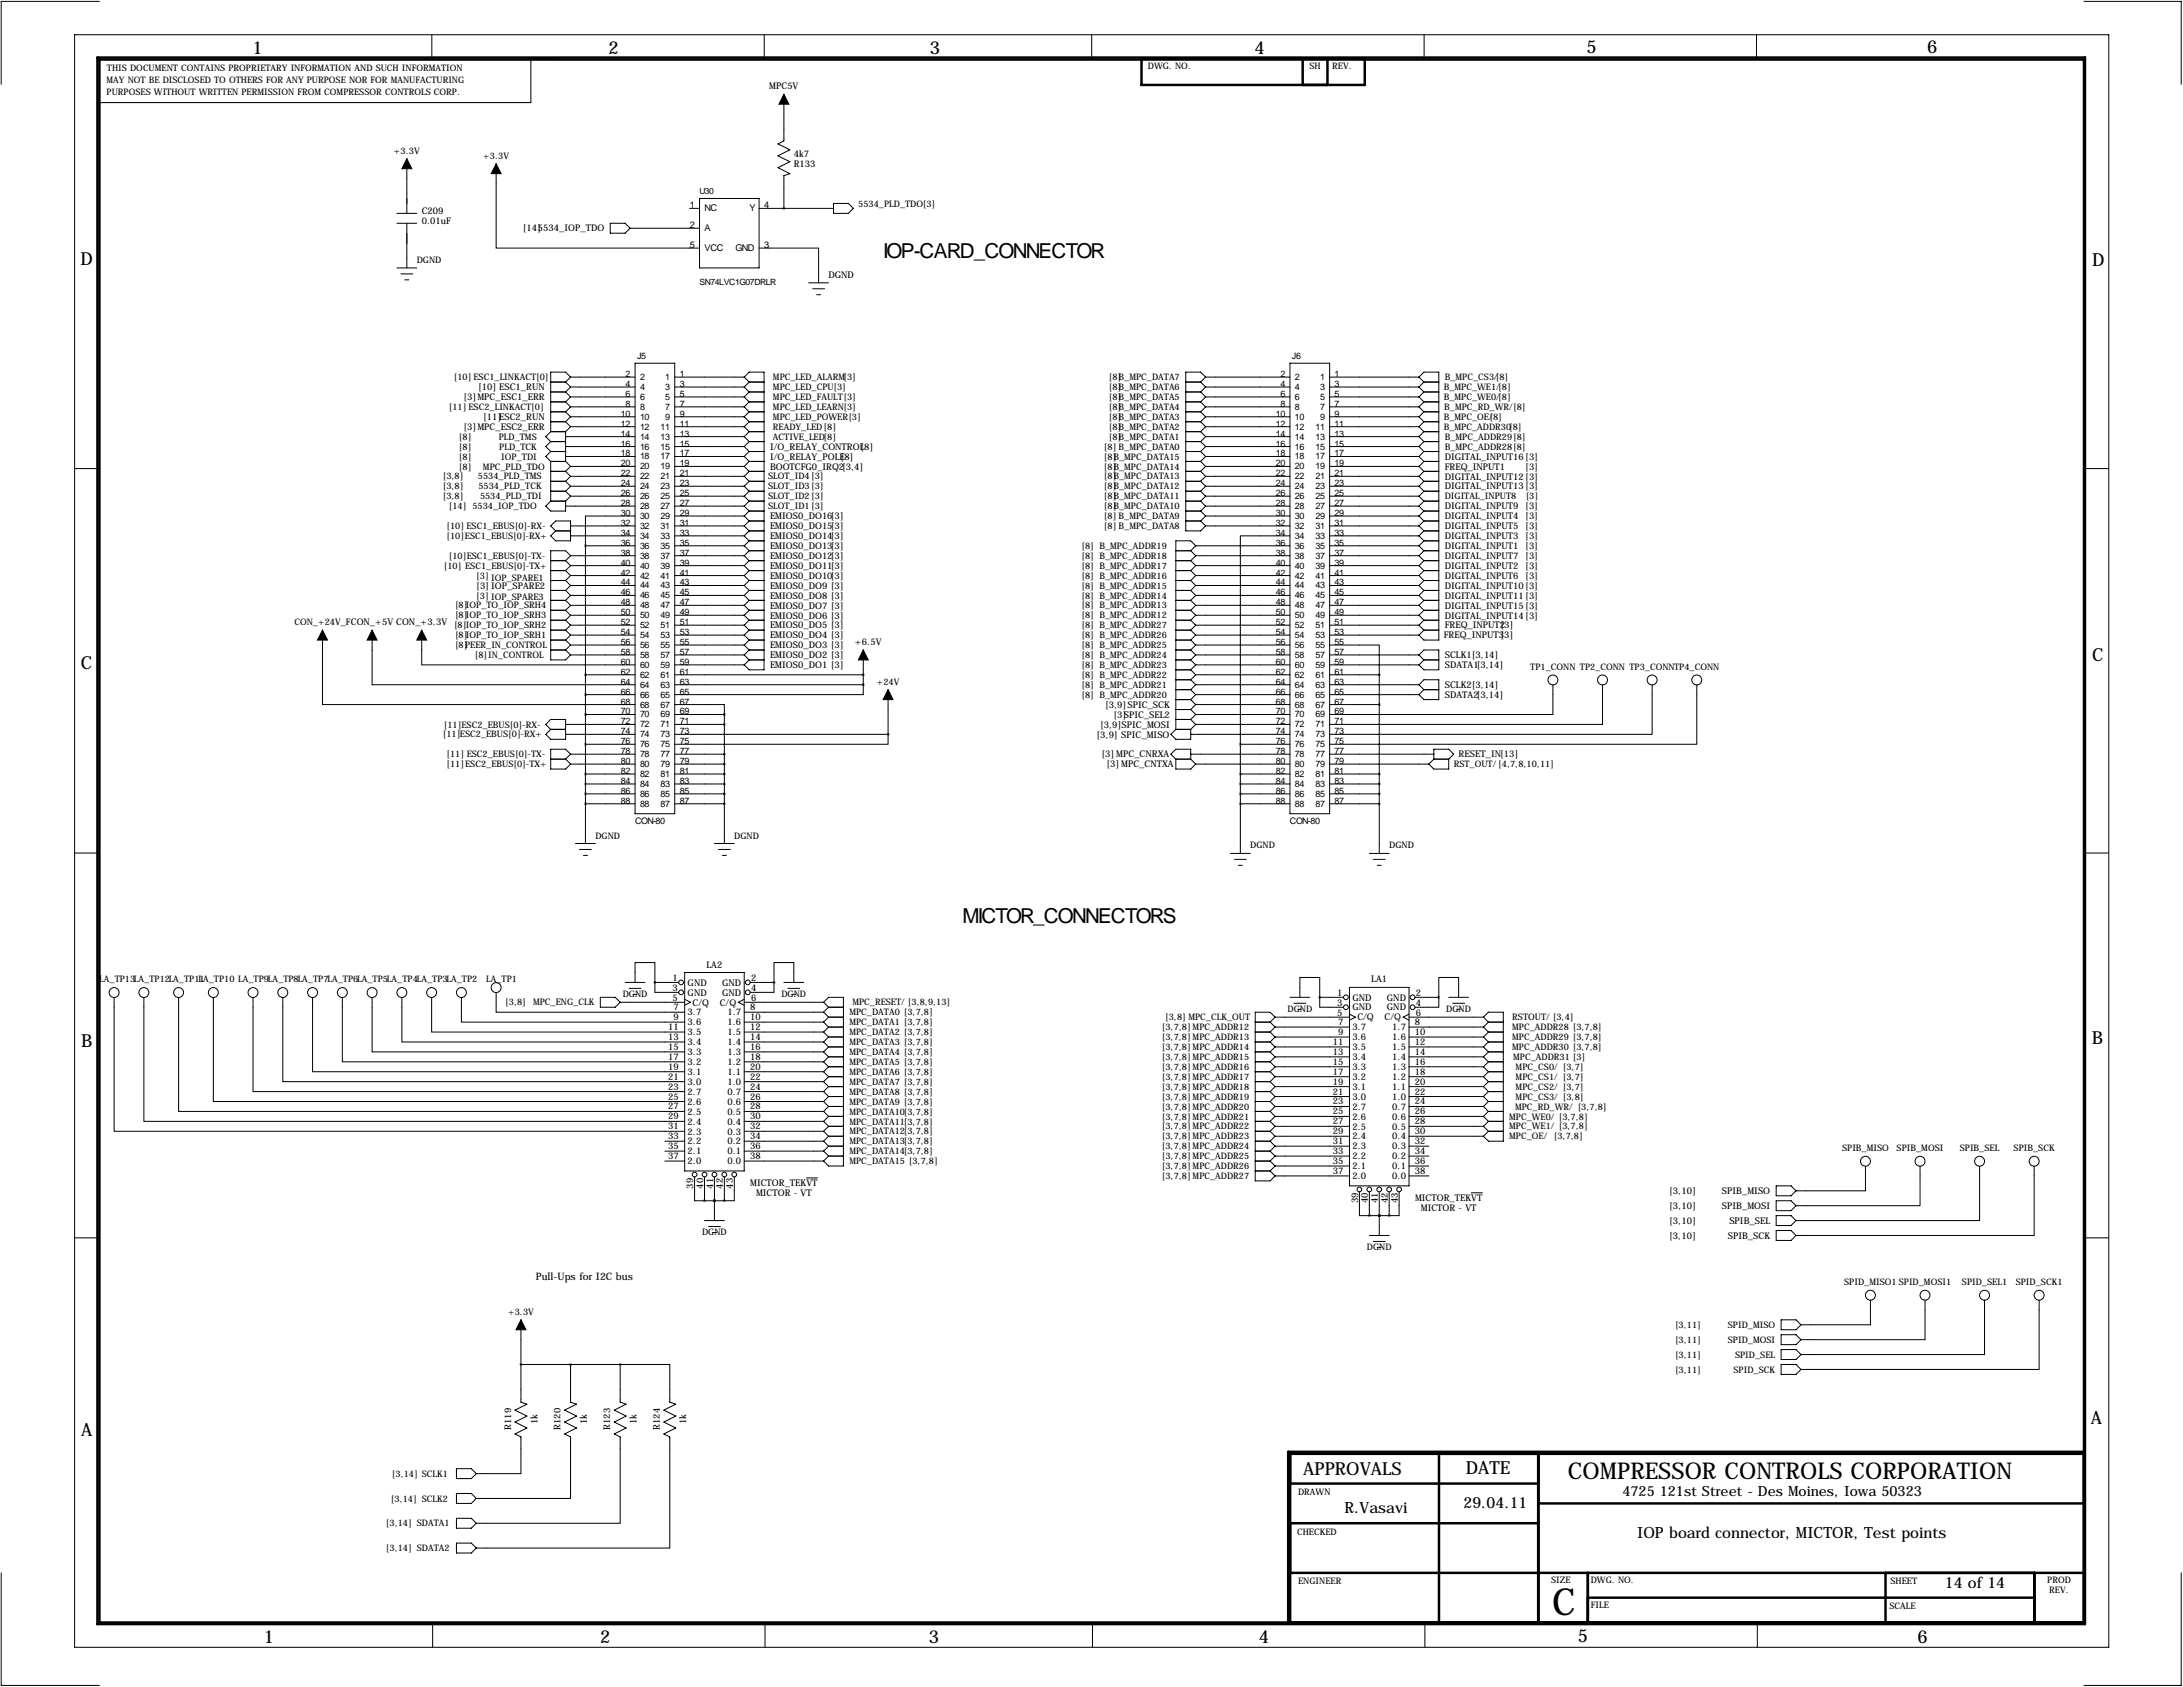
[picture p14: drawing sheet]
<svg xmlns="http://www.w3.org/2000/svg" width="559mm" height="432mm" viewBox="0 0 559 432" stroke-linecap="round" stroke-linejoin="round" font-family="sans-serif">
<defs><g id="words">
<text font-size="9.6" x="397.3" y="413.5">C</text>
<text font-size="5.9" x="401.4" y="378.6">COMPRESSOR CONTROLS CORPORATION</text>
<g font-size="5.3">
<text x="226.1" y="66">IOP-CARD_CONNECTOR</text>
<text x="246.4" y="236.2">MICTOR_CONNECTORS</text>
</g>
<g font-size="4.6">
<text x="64.6" y="13.7">1</text>
<text x="155.8" y="13.7">2</text>
<text x="238" y="13.7">3</text>
<text x="321.1" y="13.7">4</text>
<text x="406.1" y="13.5">5</text>
<text x="493.3" y="13.5">6</text>
<text x="20.6" y="67.9">D</text>
<text x="535.6" y="68.1">D</text>
<text x="20.7" y="171.1">C</text>
<text x="535.5" y="169.2">C</text>
<text x="20.8" y="268.1">B</text>
<text x="535.4" y="267.2">B</text>
<text x="535.2" y="364.5">A</text>
<text x="20.8" y="367.5">A</text>
<text x="333.6" y="377.4">APPROVALS</text>
<text x="375.2" y="377.2">DATE</text>
<text x="67.5" y="420.6">1</text>
<text x="153.6" y="420.6">2</text>
<text x="237.8" y="420.6">3</text>
<text x="322.2" y="420.5">4</text>
<text x="403.9" y="420.4">5</text>
<text x="490.9" y="420.6">6</text>
</g>
<g font-size="4">
<text x="344.2" y="387.3">R.Vasavi</text>
<text x="374.6" y="386.1">29.04.11</text>
<text x="419.1" y="393.7">IOP board connector, MICTOR, Test points</text>
<text x="497.8" y="406.4">14 of 14</text>
</g>
<text font-size="3.6" x="415.3" y="383">4725 121st Street - Des Moines, Iowa 50323</text>
<text font-size="2.6" x="137.2" y="327.7">Pull-Ups for I2C bus</text>
<g font-size="2.4">
<text x="196.9" y="22.9">MPC5V</text>
<text x="203.2" y="40.1">4k7</text>
<text x="203.2" y="42.8">R133</text>
<text x="176.6" y="53.3">1</text>
<text x="195.6" y="53.3">4</text>
<text x="107.9" y="54.9">C209</text>
<text x="107.9" y="57.3">0.01uF</text>
<text x="133.8" y="59.3">[14]5534_IOP_TDO</text>
<text x="176.6" y="58.4">2</text>
<text x="180.3" y="54.1">NC</text>
<text x="180.3" y="59.2">A</text>
<text x="191.8" y="54.1">Y</text>
<text x="176.6" y="63.5">5</text>
<text x="180.3" y="64.3">VCC</text>
<text x="188.3" y="64.3">GND</text>
<text x="195.6" y="63.5">3</text>
<text x="212.1" y="71.1">DGND</text>
<text x="122.4" y="99.9">[10] ESC1_RUN</text>
<text x="118.7" y="102.4">[3]MPC_ESC1_ERR</text>
<text x="123.7" y="107.5">[11]ESC2_RUN</text>
<text x="118.7" y="110.1">[3]MPC_ESC2_ERR</text>
<text x="197.1" y="115.1">I/O_RELAY_CONTROL</text>
<text x="197.1" y="117.7">I/O_RELAY_POLE</text>
<text x="215.2" y="117.7">[8]</text>
<text x="220.3" y="115.1">[8]</text>
<text x="369.8" y="117.7">DIGITAL_INPUT16[3]</text>
<text x="197.1" y="120.2">BOOTCFG0_IRQ2[3,4]</text>
<text x="369.8" y="120.2">FREQ_INPUT1</text>
<text x="369.8" y="122.8">DIGITAL_INPUT12[3]</text>
<text x="369.8" y="125.3">DIGITAL_INPUT13[3]</text>
<text x="390.4" y="120.2">[3]</text>
<text x="369.8" y="130.4">DIGITAL_INPUT9 [3]</text>
<text x="197.1" y="138">EMIOS0_DO14[3]</text>
<text x="197.1" y="135.5">EMIOS0_DO15[3]</text>
<text x="197.1" y="132.9">EMIOS0_DO16[3]</text>
<text x="369.8" y="132.9">DIGITAL_INPUT4</text>
<text x="369.8" y="135.5">DIGITAL_INPUT5 [3]</text>
<text x="369.8" y="138">DIGITAL_INPUT3 [3]</text>
<text x="390.4" y="132.9">[3]</text>
<text x="197.1" y="143.1">EMIOS0_DO12[3]</text>
<text x="197.1" y="140.5">EMIOS0_DO13[3]</text>
<text x="369.8" y="140.5">DIGITAL_INPUT1</text>
<text x="369.8" y="143.1">DIGITAL_INPUT7 [3]</text>
<text x="390.4" y="140.5">[3]</text>
<text x="197.1" y="148.2">EMIOS0_DO10[3]</text>
<text x="197.1" y="145.6">EMIOS0_DO11[3]</text>
<text x="369.8" y="145.6">DIGITAL_INPUT2 [3]</text>
<text x="369.8" y="148.2">DIGITAL_INPUT6 [3]</text>
<text x="121.9" y="150.7">[3] IOP_SPARE2</text>
<text x="197.1" y="155.8">EMIOS0_DO7 [3]</text>
<text x="197.1" y="153.2">EMIOS0_DO8 [3]</text>
<text x="197.1" y="150.7">EMIOS0_DO9 [3]</text>
<text x="369.8" y="150.7">DIGITAL_INPUT10[3]</text>
<text x="369.8" y="153.2">DIGITAL_INPUT11[3]</text>
<text x="369.8" y="155.8">DIGITAL_INPUT15[3]</text>
<text x="197.1" y="160.9">EMIOS0_DO5 [3]</text>
<text x="197.1" y="158.3">EMIOS0_DO6 [3]</text>
<text x="369.8" y="160.9">FREQ_INPUT2</text>
<text x="369.8" y="158.3">DIGITAL_INPUT14[3]</text>
<text x="384.1" y="160.9">[3]</text>
<text x="197.1" y="165.9">EMIOS0_DO3 [3]</text>
<text x="197.1" y="163.4">EMIOS0_DO4 [3]</text>
<text x="218.9" y="165.1">+6.5V</text>
<text x="369.6" y="163.4">FREQ_INPUT3</text>
<text x="384.1" y="163.4">[3]</text>
<text x="197.1" y="171">EMIOS0_DO1 [3]</text>
<text x="197.1" y="168.5">EMIOS0_DO2 [3]</text>
<text x="369.8" y="168.5">SCLK1[3,14]</text>
<text x="369.8" y="171">SDATA1[3,14]</text>
<text x="369.8" y="176.1">SCLK2[3,14]</text>
<text x="369.8" y="178.6">SDATA2[3,14]</text>
<text x="282.9" y="181.2">[3,9]SPIC_SCK</text>
<text x="285" y="183.7">[3]SPIC_SEL2</text>
<text x="280.7" y="188.8">[3,9] SPIC_MISO</text>
<text x="281.6" y="186.3">[3,9]SPIC_MOSI</text>
<text x="281.9" y="193.9">[3] MPC_CNRXA</text>
<text x="283.2" y="196.4">[3] MPC_CNTXA</text>
<text x="373.4" y="193.9">RESET_IN[13]</text>
<text x="172.1" y="251.1">1</text>
<text x="180.8" y="247.6">LA2</text>
<text x="192.3" y="251.1">2</text>
<text x="351" y="251.5">LA1</text>
<text x="172.1" y="253.6">3</text>
<text x="172.1" y="256.2">5</text>
<text x="176" y="252.3">GND</text>
<text x="176" y="254.8">GND</text>
<text x="177.3" y="257.4">C/Q</text>
<text x="184.3" y="257.4">C/Q</text>
<text x="184.8" y="252.3">GND</text>
<text x="184.8" y="254.8">GND</text>
<text x="192.3" y="253.6">4</text>
<text x="192.3" y="256.2">6</text>
<text x="342.3" y="254.9">1</text>
<text x="342.3" y="257.5">3</text>
<text x="346.2" y="256.1">GND</text>
<text x="355" y="256.1">GND</text>
<text x="362.5" y="254.9">2</text>
<text x="362.5" y="257.5">4</text>
<text x="171" y="263.7">11</text>
<text x="172.4" y="258.6">7</text>
<text x="172.4" y="261.1">9</text>
<text x="176" y="259.9">3.7</text>
<text x="176" y="262.5">3.6</text>
<text x="186.2" y="259.9">1.7</text>
<text x="186.2" y="262.5">1.6</text>
<text x="192" y="258.6">8</text>
<text x="192" y="261.1">10</text>
<text x="192" y="263.7">12</text>
<text x="342.3" y="260">5</text>
<text x="342.6" y="262.4">7</text>
<text x="346.2" y="258.6">GND</text>
<text x="346.2" y="263.7">3.7</text>
<text x="347.5" y="261.2">C/Q</text>
<text x="354.4" y="261.2">C/Q</text>
<text x="355" y="258.6">GND</text>
<text x="356.4" y="263.7">1.7</text>
<text x="362.2" y="262.4">8</text>
<text x="362.5" y="260">6</text>
<text x="171" y="266.2">13</text>
<text x="171" y="268.7">15</text>
<text x="176" y="265">3.5</text>
<text x="176" y="267.5">3.4</text>
<text x="186.2" y="265">1.5</text>
<text x="186.2" y="267.5">1.4</text>
<text x="192" y="266.2">14</text>
<text x="192" y="268.7">16</text>
<text x="341.2" y="267.5">11</text>
<text x="342.6" y="264.9">9</text>
<text x="346.2" y="266.3">3.6</text>
<text x="346.2" y="268.8">3.5</text>
<text x="356.4" y="266.3">1.6</text>
<text x="356.4" y="268.8">1.5</text>
<text x="362.2" y="264.9">10</text>
<text x="362.2" y="267.5">12</text>
<text x="171" y="271.3">17</text>
<text x="171" y="273.8">19</text>
<text x="176" y="270.1">3.3</text>
<text x="176" y="272.6">3.2</text>
<text x="176" y="275.2">3.1</text>
<text x="186.2" y="270.1">1.3</text>
<text x="186.2" y="272.6">1.2</text>
<text x="186.2" y="275.2">1.1</text>
<text x="192" y="271.3">18</text>
<text x="192" y="273.8">20</text>
<text x="341.2" y="270">13</text>
<text x="341.2" y="272.5">15</text>
<text x="341.2" y="275.1">17</text>
<text x="346.2" y="271.3">3.4</text>
<text x="346.2" y="273.9">3.3</text>
<text x="356.4" y="271.3">1.4</text>
<text x="356.4" y="273.9">1.3</text>
<text x="362.2" y="270">14</text>
<text x="362.2" y="272.5">16</text>
<text x="362.2" y="275.1">18</text>
<text x="171" y="276.4">21</text>
<text x="171" y="278.9">23</text>
<text x="171" y="281.4">25</text>
<text x="176" y="277.7">3.0</text>
<text x="176" y="280.2">2.7</text>
<text x="186.2" y="277.7">1.0</text>
<text x="186.2" y="280.2">0.7</text>
<text x="192" y="276.4">22</text>
<text x="192" y="278.9">24</text>
<text x="192" y="281.4">26</text>
<text x="341.2" y="277.6">19</text>
<text x="341.2" y="280.2">21</text>
<text x="346.2" y="276.4">3.2</text>
<text x="346.2" y="279">3.1</text>
<text x="346.2" y="281.5">3.0</text>
<text x="356.4" y="276.4">1.2</text>
<text x="356.4" y="279">1.1</text>
<text x="356.4" y="281.5">1.0</text>
<text x="362.2" y="277.6">20</text>
<text x="362.2" y="280.2">22</text>
<text x="171" y="284">27</text>
<text x="171" y="286.5">29</text>
<text x="176" y="282.8">2.6</text>
<text x="176" y="285.3">2.5</text>
<text x="176" y="287.9">2.4</text>
<text x="186.2" y="282.8">0.6</text>
<text x="186.2" y="285.3">0.5</text>
<text x="186.2" y="287.9">0.4</text>
<text x="192" y="284">28</text>
<text x="192" y="286.5">30</text>
<text x="341.2" y="282.7">23</text>
<text x="341.2" y="285.2">25</text>
<text x="341.2" y="287.8">27</text>
<text x="346.2" y="284">2.7</text>
<text x="346.2" y="286.6">2.6</text>
<text x="356.4" y="284">0.7</text>
<text x="356.4" y="286.6">0.6</text>
<text x="362.2" y="282.7">24</text>
<text x="362.2" y="285.2">26</text>
<text x="362.2" y="287.8">28</text>
<text x="171" y="289.1">31</text>
<text x="171" y="291.6">33</text>
<text x="176" y="290.4">2.3</text>
<text x="176" y="292.9">2.2</text>
<text x="186.2" y="290.4">0.3</text>
<text x="186.2" y="292.9">0.2</text>
<text x="192" y="289.1">32</text>
<text x="192" y="291.6">34</text>
<text x="341.2" y="290.3">29</text>
<text x="341.2" y="292.9">31</text>
<text x="346.2" y="289.1">2.5</text>
<text x="346.2" y="291.7">2.4</text>
<text x="356.4" y="289.1">0.5</text>
<text x="356.4" y="291.7">0.4</text>
<text x="362.2" y="290.3">30</text>
<text x="362.2" y="292.9">32</text>
<text x="171" y="294.1">35</text>
<text x="171" y="296.7">37</text>
<text x="176" y="295.5">2.1</text>
<text x="176" y="298">2.0</text>
<text x="186.2" y="295.5">0.1</text>
<text x="186.2" y="298">0.0</text>
<text x="192" y="294.1">36</text>
<text x="192" y="296.7">38</text>
<text x="341.2" y="295.4">33</text>
<text x="341.2" y="297.9">35</text>
<text x="346.2" y="294.2">2.3</text>
<text x="346.2" y="296.7">2.2</text>
<text x="346.2" y="299.3">2.1</text>
<text x="356.4" y="294.2">0.3</text>
<text x="356.4" y="296.7">0.2</text>
<text x="356.4" y="299.3">0.1</text>
<text x="362.2" y="295.4">34</text>
<text x="362.2" y="297.9">36</text>
<text x="177.4" y="304.2" transform="rotate(-90 177.4 304.2)">39</text>
<text x="180" y="304.2" transform="rotate(-90 180 304.2)">40</text>
<text x="182.5" y="304.2" transform="rotate(-90 182.5 304.2)">41</text>
<text x="185.1" y="304.2" transform="rotate(-90 185.1 304.2)">42</text>
<text x="187.6" y="304.2" transform="rotate(-90 187.6 304.2)">43</text>
<text x="192" y="303.5">MICTOR_TEKVT</text>
<text x="341.2" y="300.5">37</text>
<text x="346.2" y="301.8">2.0</text>
<text x="356.4" y="301.8">0.0</text>
<text x="362.2" y="300.5">38</text>
<text x="427.3" y="305.6">[3,10]</text>
<text x="440.8" y="305.6">SPIB_MISO</text>
<text x="193.5" y="306.1">MICTOR - VT</text>
<text x="347.6" y="308" transform="rotate(-90 347.6 308)">39</text>
<text x="350.2" y="308" transform="rotate(-90 350.2 308)">40</text>
<text x="352.7" y="308" transform="rotate(-90 352.7 308)">41</text>
<text x="355.2" y="308" transform="rotate(-90 355.2 308)">42</text>
<text x="357.8" y="308" transform="rotate(-90 357.8 308)">43</text>
<text x="362.2" y="307.3">MICTOR_TEKVT</text>
<text x="363.7" y="309.9">MICTOR - VT</text>
<text x="427.3" y="309.4">[3,10]</text>
<text x="440.8" y="309.4">SPIB_MOSI</text>
<text x="427.3" y="313.3">[3,10]</text>
<text x="427.3" y="317.1">[3,10]</text>
<text x="442.3" y="317.1">SPIB_SCK</text>
<text x="442.7" y="313.3">SPIB_SEL</text>
<text x="137.6" y="364.5" transform="rotate(-90 137.6 364.5)">1k</text>
<text x="150.3" y="364.5" transform="rotate(-90 150.3 364.5)">1k</text>
<text x="163" y="364.5" transform="rotate(-90 163 364.5)">1k</text>
<text x="175.7" y="364.5" transform="rotate(-90 175.7 364.5)">1k</text>
<text x="130.8" y="366" transform="rotate(-90 130.8 366)">R119</text>
<text x="143.5" y="366" transform="rotate(-90 143.5 366)">R120</text>
<text x="156.2" y="366" transform="rotate(-90 156.2 366)">R123</text>
<text x="168.9" y="366" transform="rotate(-90 168.9 366)">R124</text>
</g>
<g font-size="2.3">
<text x="293.8" y="17.6">DWG. NO.</text>
<text x="335.2" y="17.7">SH</text>
<text x="341" y="17.7">REV.</text>
<text x="27.3" y="21.1">MAY NOT BE DISCLOSED TO OTHERS FOR ANY PURPOSE NOR FOR MANUFACTURING</text>
<text x="27.4" y="18.3">THIS DOCUMENT CONTAINS PROPRIETARY INFORMATION AND SUCH INFORMATION</text>
<text x="27.3" y="24.2">PURPOSES WITHOUT WRITTEN PERMISSION FROM COMPRESSOR CONTROLS CORP.</text>
<text x="100.8" y="39.4">+3.3V</text>
<text x="123.7" y="40.6">+3.3V</text>
<text x="219.7" y="53.1">5534_PLD_TDO[3]</text>
<text x="106.7" y="67.3">DGND</text>
<text x="163.1" y="91.9">J5</text>
<text x="330.7" y="91.9">J6</text>
<text x="116.2" y="97.3">[10] ESC1_LINKACT[0]</text>
<text x="160.1" y="96.5">2</text>
<text x="160.1" y="99.1">4</text>
<text x="160.1" y="101.6">6</text>
<text x="163.8" y="97.3">2</text>
<text x="163.8" y="99.8">4</text>
<text x="170.3" y="97.3">1</text>
<text x="170.3" y="99.8">3</text>
<text x="174" y="96.5">1</text>
<text x="174" y="99.1">3</text>
<text x="174" y="101.6">5</text>
<text x="197.9" y="97.3">MPC_LED_ALARM[3]</text>
<text x="197.9" y="99.9">MPC_LED_CPU[3]</text>
<text x="283.9" y="99.9">[8]B_MPC_DATA6</text>
<text x="283.9" y="97.3">[8]B_MPC_DATA7</text>
<text x="327.7" y="96.5">2</text>
<text x="327.7" y="99.1">4</text>
<text x="327.7" y="101.6">6</text>
<text x="331.5" y="97.3">2</text>
<text x="331.5" y="99.8">4</text>
<text x="337.9" y="97.3">1</text>
<text x="337.9" y="99.8">3</text>
<text x="341.6" y="96.5">1</text>
<text x="341.6" y="99.1">3</text>
<text x="341.6" y="101.6">5</text>
<text x="369.6" y="99.9">B_MPC_WE1/[8]</text>
<text x="369.8" y="97.3">B_MPC_CS3/[8]</text>
<text x="114.9" y="104.9">[11] ESC2_LINKACT[0]</text>
<text x="158.9" y="106.7">10</text>
<text x="160.1" y="104.1">8</text>
<text x="163.8" y="102.4">6</text>
<text x="163.8" y="104.9">8</text>
<text x="163.8" y="107.4">10</text>
<text x="170.3" y="102.4">5</text>
<text x="170.3" y="104.9">7</text>
<text x="170.3" y="107.4">9</text>
<text x="174" y="104.1">7</text>
<text x="174" y="106.7">9</text>
<text x="197.9" y="102.4">MPC_LED_FAULT[3]</text>
<text x="197.9" y="104.9">MPC_LED_LEARN[3]</text>
<text x="197.9" y="107.5">MPC_LED_POWER[3]</text>
<text x="283.9" y="107.5">[8]B_MPC_DATA3</text>
<text x="283.9" y="104.9">[8]B_MPC_DATA4</text>
<text x="283.9" y="102.4">[8]B_MPC_DATA5</text>
<text x="326.6" y="106.7">10</text>
<text x="327.7" y="104.1">8</text>
<text x="331.5" y="102.4">6</text>
<text x="331.5" y="104.9">8</text>
<text x="331.5" y="107.4">10</text>
<text x="337.9" y="102.4">5</text>
<text x="337.9" y="104.9">7</text>
<text x="337.9" y="107.4">9</text>
<text x="341.6" y="104.1">7</text>
<text x="341.6" y="106.7">9</text>
<text x="369.6" y="102.4">B_MPC_WE0/[8]</text>
<text x="369.6" y="107.5">B_MPC_OE/</text>
<text x="369.7" y="104.9">B_MPC_RD_WR/[8]</text>
<text x="381.3" y="107.5">[8]</text>
<text x="117.5" y="112.6">[8]</text>
<text x="127.7" y="112.6">PLD_TMS</text>
<text x="158.9" y="109.2">12</text>
<text x="158.9" y="111.8">14</text>
<text x="163.8" y="110">12</text>
<text x="163.8" y="112.5">14</text>
<text x="169.1" y="110">11</text>
<text x="169.1" y="112.5">13</text>
<text x="174" y="109.2">11</text>
<text x="174" y="111.8">13</text>
<text x="197.9" y="110">READY_LED[8]</text>
<text x="197.9" y="112.6">ACTIVE_LED[8]</text>
<text x="283.9" y="112.6">[8]B_MPC_DATA1</text>
<text x="283.9" y="110">[8]B_MPC_DATA2</text>
<text x="326.6" y="109.2">12</text>
<text x="326.6" y="111.8">14</text>
<text x="331.5" y="110">12</text>
<text x="331.5" y="112.5">14</text>
<text x="336.7" y="110">11</text>
<text x="336.7" y="112.5">13</text>
<text x="341.6" y="109.2">11</text>
<text x="341.6" y="111.8">13</text>
<text x="369.6" y="110">B_MPC_ADDR30[8]</text>
<text x="369.8" y="112.6">B_MPC_ADDR29[8]</text>
<text x="117.5" y="115.1">[8]</text>
<text x="117.5" y="117.6">[8]</text>
<text x="127.8" y="115.1">PLD_TCK</text>
<text x="128.3" y="117.6">IOP_TDI</text>
<text x="158.9" y="114.3">16</text>
<text x="158.9" y="116.8">18</text>
<text x="158.9" y="119.4">20</text>
<text x="163.8" y="115.1">16</text>
<text x="163.8" y="117.6">18</text>
<text x="169.1" y="115.1">15</text>
<text x="169.1" y="117.6">17</text>
<text x="174" y="114.3">15</text>
<text x="174" y="116.8">17</text>
<text x="174" y="119.4">19</text>
<text x="282.6" y="117.6">[8]B_MPC_DATA15</text>
<text x="282.6" y="115.1">[8] B_MPC_DATA0</text>
<text x="326.6" y="114.3">16</text>
<text x="326.6" y="116.8">18</text>
<text x="326.6" y="119.4">20</text>
<text x="331.5" y="115.1">16</text>
<text x="331.5" y="117.6">18</text>
<text x="336.7" y="115.1">15</text>
<text x="336.7" y="117.6">17</text>
<text x="341.6" y="114.3">15</text>
<text x="341.6" y="116.8">17</text>
<text x="341.6" y="119.4">19</text>
<text x="369.8" y="115.1">B_MPC_ADDR28[8]</text>
<text x="113.3" y="122.7">[3,8]</text>
<text x="113.3" y="125.3">[3,8]</text>
<text x="117.5" y="120.2">[8]</text>
<text x="122.3" y="122.7">5534_PLD_TMS</text>
<text x="122.5" y="125.3">5534_PLD_TCK</text>
<text x="123.6" y="120.2">MPC_PLD_TDO</text>
<text x="158.9" y="121.9">22</text>
<text x="158.9" y="124.5">24</text>
<text x="163.8" y="120.1">20</text>
<text x="163.8" y="122.7">22</text>
<text x="163.8" y="125.2">24</text>
<text x="169.1" y="120.1">19</text>
<text x="169.1" y="122.7">21</text>
<text x="169.1" y="125.2">23</text>
<text x="174" y="121.9">21</text>
<text x="174" y="124.5">23</text>
<text x="196.6" y="125.3">SLOT_ID3[3]</text>
<text x="196.6" y="122.7">SLOT_ID4[3]</text>
<text x="282.6" y="125.3">[8]B_MPC_DATA12</text>
<text x="282.6" y="122.7">[8]B_MPC_DATA13</text>
<text x="282.6" y="120.2">[8]B_MPC_DATA14</text>
<text x="326.6" y="121.9">22</text>
<text x="326.6" y="124.5">24</text>
<text x="331.5" y="120.1">20</text>
<text x="331.5" y="122.7">22</text>
<text x="331.5" y="125.2">24</text>
<text x="336.7" y="120.1">19</text>
<text x="336.7" y="122.7">21</text>
<text x="336.7" y="125.2">23</text>
<text x="341.6" y="121.9">21</text>
<text x="341.6" y="124.5">23</text>
<text x="113.3" y="127.8">[3,8]</text>
<text x="114.9" y="130.3">[14] 5534_IOP_TDO</text>
<text x="122.9" y="127.8">5534_PLD_TDI</text>
<text x="158.9" y="127">26</text>
<text x="158.9" y="129.5">28</text>
<text x="163.8" y="127.8">26</text>
<text x="163.8" y="130.3">28</text>
<text x="169.1" y="127.8">25</text>
<text x="169.1" y="130.3">27</text>
<text x="174" y="127">25</text>
<text x="174" y="129.5">27</text>
<text x="196.6" y="130.3">SLOT_ID1 [3]</text>
<text x="196.6" y="127.8">SLOT_ID2[3]</text>
<text x="282.6" y="130.3">[8]B_MPC_DATA10</text>
<text x="282.6" y="127.8">[8]B_MPC_DATA11</text>
<text x="326.6" y="127">26</text>
<text x="326.6" y="129.5">28</text>
<text x="331.5" y="127.8">26</text>
<text x="331.5" y="130.3">28</text>
<text x="336.7" y="127.8">25</text>
<text x="336.7" y="130.3">27</text>
<text x="341.6" y="127">25</text>
<text x="341.6" y="129.5">27</text>
<text x="369.8" y="127.8">DIGITAL_INPUT8</text>
<text x="390.5" y="127.8">[3]</text>
<text x="114.3" y="138">[10]ESC1_EBUS[0]-RX+</text>
<text x="114.3" y="135.4">[10] ESC1_EBUS[0]-RX-</text>
<text x="158.9" y="132.1">30</text>
<text x="158.9" y="134.6">32</text>
<text x="158.9" y="137.2">34</text>
<text x="163.8" y="132.8">30</text>
<text x="163.8" y="135.4">32</text>
<text x="163.8" y="137.9">34</text>
<text x="169.1" y="132.8">29</text>
<text x="169.1" y="135.4">31</text>
<text x="169.1" y="137.9">33</text>
<text x="174" y="132.1">29</text>
<text x="174" y="134.6">31</text>
<text x="174" y="137.2">33</text>
<text x="282.6" y="135.4">[8] B_MPC_DATA8</text>
<text x="282.6" y="132.9">[8] B_MPC_DATA9</text>
<text x="326.6" y="132.1">30</text>
<text x="326.6" y="134.6">32</text>
<text x="326.6" y="137.2">34</text>
<text x="331.5" y="132.8">30</text>
<text x="331.5" y="135.4">32</text>
<text x="331.5" y="137.9">34</text>
<text x="336.7" y="132.8">29</text>
<text x="336.7" y="135.4">31</text>
<text x="336.7" y="137.9">33</text>
<text x="341.6" y="132.1">29</text>
<text x="341.6" y="134.6">31</text>
<text x="341.6" y="137.2">33</text>
<text x="114.9" y="143">[10]ESC1_EBUS[0]-TX-</text>
<text x="158.9" y="139.7">36</text>
<text x="158.9" y="142.2">38</text>
<text x="163.8" y="140.5">36</text>
<text x="163.8" y="143">38</text>
<text x="169.1" y="140.5">35</text>
<text x="169.1" y="143">37</text>
<text x="174" y="139.7">35</text>
<text x="174" y="142.2">37</text>
<text x="276.9" y="140.5">[8] B_MPC_ADDR19</text>
<text x="276.9" y="143">[8] B_MPC_ADDR18</text>
<text x="326.6" y="139.7">36</text>
<text x="326.6" y="142.2">38</text>
<text x="331.5" y="140.5">36</text>
<text x="331.5" y="143">38</text>
<text x="336.7" y="140.5">35</text>
<text x="336.7" y="143">37</text>
<text x="341.6" y="139.7">35</text>
<text x="341.6" y="142.2">37</text>
<text x="113.6" y="145.6">[10] ESC1_EBUS[0]-TX+</text>
<text x="121.9" y="148.1">[3] IOP_SPARE1</text>
<text x="158.9" y="144.8">40</text>
<text x="158.9" y="147.3">42</text>
<text x="158.9" y="149.9">44</text>
<text x="163.8" y="145.5">40</text>
<text x="163.8" y="148.1">42</text>
<text x="169.1" y="145.5">39</text>
<text x="169.1" y="148.1">41</text>
<text x="174" y="144.8">39</text>
<text x="174" y="147.3">41</text>
<text x="174" y="149.9">43</text>
<text x="276.9" y="145.6">[8] B_MPC_ADDR17</text>
<text x="276.9" y="148.1">[8] B_MPC_ADDR16</text>
<text x="326.6" y="144.8">40</text>
<text x="326.6" y="147.3">42</text>
<text x="326.6" y="149.9">44</text>
<text x="331.5" y="145.5">40</text>
<text x="331.5" y="148.1">42</text>
<text x="336.7" y="145.5">39</text>
<text x="336.7" y="148.1">41</text>
<text x="341.6" y="144.8">39</text>
<text x="341.6" y="147.3">41</text>
<text x="341.6" y="149.9">43</text>
<text x="116.5" y="155.7">[8]IOP_TO_IOP_SRH4</text>
<text x="121.9" y="153.2">[3] IOP_SPARE3</text>
<text x="158.9" y="152.4">46</text>
<text x="158.9" y="154.9">48</text>
<text x="163.8" y="150.6">44</text>
<text x="163.8" y="153.2">46</text>
<text x="163.8" y="155.7">48</text>
<text x="169.1" y="150.6">43</text>
<text x="169.1" y="153.2">45</text>
<text x="169.1" y="155.7">47</text>
<text x="174" y="152.4">45</text>
<text x="174" y="154.9">47</text>
<text x="276.9" y="150.7">[8] B_MPC_ADDR15</text>
<text x="276.9" y="153.2">[8] B_MPC_ADDR14</text>
<text x="276.9" y="155.7">[8] B_MPC_ADDR13</text>
<text x="326.6" y="152.4">46</text>
<text x="326.6" y="154.9">48</text>
<text x="331.5" y="150.6">44</text>
<text x="331.5" y="153.2">46</text>
<text x="331.5" y="155.7">48</text>
<text x="336.7" y="150.6">43</text>
<text x="336.7" y="153.2">45</text>
<text x="336.7" y="155.7">47</text>
<text x="341.6" y="152.4">45</text>
<text x="341.6" y="154.9">47</text>
<text x="75.4" y="160">CON_+24V_FCON_+5V CON_+3.3V</text>
<text x="116.2" y="160.8">[8]IOP_TO_IOP_SRH2</text>
<text x="116.5" y="158.3">[8]IOP_TO_IOP_SRH3</text>
<text x="158.9" y="157.5">50</text>
<text x="158.9" y="160">52</text>
<text x="163.8" y="158.2">50</text>
<text x="163.8" y="160.8">52</text>
<text x="169.1" y="158.2">49</text>
<text x="169.1" y="160.8">51</text>
<text x="174" y="157.5">49</text>
<text x="174" y="160">51</text>
<text x="276.9" y="160.8">[8] B_MPC_ADDR27</text>
<text x="276.9" y="158.3">[8] B_MPC_ADDR12</text>
<text x="326.6" y="157.5">50</text>
<text x="326.6" y="160">52</text>
<text x="331.5" y="158.2">50</text>
<text x="331.5" y="160.8">52</text>
<text x="336.7" y="158.2">49</text>
<text x="336.7" y="160.8">51</text>
<text x="341.6" y="157.5">49</text>
<text x="341.6" y="160">51</text>
<text x="116.5" y="165.9">[8]PEER_IN_CONTROL</text>
<text x="116.5" y="163.4">[8]IOP_TO_IOP_SRH1</text>
<text x="158.9" y="162.6">54</text>
<text x="158.9" y="165.1">56</text>
<text x="158.9" y="167.6">58</text>
<text x="163.8" y="163.3">54</text>
<text x="163.8" y="165.9">56</text>
<text x="169.1" y="163.3">53</text>
<text x="169.1" y="165.9">55</text>
<text x="174" y="162.6">53</text>
<text x="174" y="165.1">55</text>
<text x="174" y="167.6">57</text>
<text x="276.9" y="163.4">[8] B_MPC_ADDR26</text>
<text x="276.9" y="165.9">[8] B_MPC_ADDR25</text>
<text x="326.6" y="162.6">54</text>
<text x="326.6" y="165.1">56</text>
<text x="326.6" y="167.6">58</text>
<text x="331.5" y="163.3">54</text>
<text x="331.5" y="165.9">56</text>
<text x="336.7" y="163.3">53</text>
<text x="336.7" y="165.9">55</text>
<text x="341.6" y="162.6">53</text>
<text x="341.6" y="165.1">55</text>
<text x="341.6" y="167.6">57</text>
<text x="121.6" y="168.4">[8]IN_CONTROL</text>
<text x="158.9" y="170.2">60</text>
<text x="158.9" y="172.7">62</text>
<text x="163.8" y="168.4">58</text>
<text x="163.8" y="170.9">60</text>
<text x="163.8" y="173.5">62</text>
<text x="169.1" y="168.4">57</text>
<text x="169.1" y="170.9">59</text>
<text x="169.1" y="173.5">61</text>
<text x="174" y="170.2">59</text>
<text x="174" y="172.7">61</text>
<text x="276.9" y="168.4">[8] B_MPC_ADDR24</text>
<text x="276.9" y="171">[8] B_MPC_ADDR23</text>
<text x="276.9" y="173.5">[8] B_MPC_ADDR22</text>
<text x="326.6" y="170.2">60</text>
<text x="326.6" y="172.7">62</text>
<text x="331.5" y="168.4">58</text>
<text x="331.5" y="170.9">60</text>
<text x="331.5" y="173.5">62</text>
<text x="336.7" y="168.4">57</text>
<text x="336.7" y="170.9">59</text>
<text x="336.7" y="173.5">61</text>
<text x="341.6" y="170.2">59</text>
<text x="341.6" y="172.7">61</text>
<text x="391.7" y="171.5">TP1_CONN TP2_CONN TP3_CONNTP4_CONN</text>
<text x="158.9" y="177.8">66</text>
<text x="158.9" y="175.3">64</text>
<text x="163.8" y="178.6">66</text>
<text x="163.8" y="176">64</text>
<text x="169.1" y="178.6">65</text>
<text x="169.1" y="176">63</text>
<text x="174" y="177.8">65</text>
<text x="174" y="175.3">63</text>
<text x="224.4" y="175.3">+24V</text>
<text x="276.9" y="176.1">[8] B_MPC_ADDR21</text>
<text x="276.9" y="178.6">[8] B_MPC_ADDR20</text>
<text x="326.6" y="177.8">66</text>
<text x="326.6" y="175.3">64</text>
<text x="331.5" y="178.6">66</text>
<text x="331.5" y="176">64</text>
<text x="336.7" y="178.6">65</text>
<text x="336.7" y="176">63</text>
<text x="341.6" y="177.8">65</text>
<text x="341.6" y="175.3">63</text>
<text x="158.9" y="185.4">72</text>
<text x="158.9" y="182.9">70</text>
<text x="158.9" y="180.3">68</text>
<text x="163.8" y="183.6">70</text>
<text x="163.8" y="181.1">68</text>
<text x="169.1" y="183.6">69</text>
<text x="169.1" y="181.1">67</text>
<text x="174" y="185.4">71</text>
<text x="174" y="182.9">69</text>
<text x="174" y="180.3">67</text>
<text x="326.6" y="185.4">72</text>
<text x="326.6" y="182.9">70</text>
<text x="326.6" y="180.3">68</text>
<text x="331.5" y="183.6">70</text>
<text x="331.5" y="181.1">68</text>
<text x="336.7" y="183.6">69</text>
<text x="336.7" y="181.1">67</text>
<text x="341.6" y="185.4">71</text>
<text x="341.6" y="182.9">69</text>
<text x="341.6" y="180.3">67</text>
<text x="113.4" y="188.8">[11]ESC2_EBUS[0]-RX+</text>
<text x="113.6" y="186.2">[11]ESC2_EBUS[0]-RX-</text>
<text x="158.9" y="190.5">76</text>
<text x="158.9" y="188">74</text>
<text x="163.8" y="191.3">76</text>
<text x="163.8" y="188.7">74</text>
<text x="163.8" y="186.2">72</text>
<text x="169.1" y="191.3">75</text>
<text x="169.1" y="188.7">73</text>
<text x="169.1" y="186.2">71</text>
<text x="174" y="190.5">75</text>
<text x="174" y="188">73</text>
<text x="326.6" y="190.5">76</text>
<text x="326.6" y="188">74</text>
<text x="331.5" y="191.3">76</text>
<text x="331.5" y="188.7">74</text>
<text x="331.5" y="186.2">72</text>
<text x="336.7" y="191.3">75</text>
<text x="336.7" y="188.7">73</text>
<text x="336.7" y="186.2">71</text>
<text x="341.6" y="190.5">75</text>
<text x="341.6" y="188">73</text>
<text x="114.3" y="196.4">[11]ESC2_EBUS[0]-TX+</text>
<text x="114.3" y="193.8">[11] ESC2_EBUS[0]-TX-</text>
<text x="158.9" y="195.6">80</text>
<text x="158.9" y="193">78</text>
<text x="163.8" y="196.3">80</text>
<text x="163.8" y="193.8">78</text>
<text x="169.1" y="196.3">79</text>
<text x="169.1" y="193.8">77</text>
<text x="174" y="195.6">79</text>
<text x="174" y="193">77</text>
<text x="326.6" y="195.6">80</text>
<text x="326.6" y="193">78</text>
<text x="331.5" y="196.3">80</text>
<text x="331.5" y="193.8">78</text>
<text x="336.7" y="196.3">79</text>
<text x="336.7" y="193.8">77</text>
<text x="341.6" y="195.6">79</text>
<text x="341.6" y="193">77</text>
<text x="372.1" y="196.4">RST_OUT/[4,7,8,10,11]</text>
<text x="158.9" y="198.1">82</text>
<text x="158.9" y="200.7">84</text>
<text x="158.9" y="203.2">86</text>
<text x="163.8" y="198.9">82</text>
<text x="163.8" y="201.4">84</text>
<text x="163.8" y="204">86</text>
<text x="169.1" y="198.9">81</text>
<text x="169.1" y="201.4">83</text>
<text x="169.1" y="204">85</text>
<text x="174" y="198.1">81</text>
<text x="174" y="200.7">83</text>
<text x="174" y="203.2">85</text>
<text x="326.6" y="198.1">82</text>
<text x="326.6" y="200.7">84</text>
<text x="326.6" y="203.2">86</text>
<text x="331.5" y="198.9">82</text>
<text x="331.5" y="201.4">84</text>
<text x="331.5" y="204">86</text>
<text x="336.7" y="198.9">81</text>
<text x="336.7" y="201.4">83</text>
<text x="336.7" y="204">85</text>
<text x="341.6" y="198.1">81</text>
<text x="341.6" y="200.7">83</text>
<text x="341.6" y="203.2">85</text>
<text x="158.9" y="205.7">88</text>
<text x="163.8" y="206.5">88</text>
<text x="169.1" y="206.5">87</text>
<text x="174" y="205.7">87</text>
<text x="326.6" y="205.7">88</text>
<text x="331.5" y="206.5">88</text>
<text x="336.7" y="206.5">87</text>
<text x="341.6" y="205.7">87</text>
<text x="152.4" y="214.6">DGND</text>
<text x="162.6" y="210.8">CON-80</text>
<text x="188" y="214.6">DGND</text>
<text x="330.2" y="210.8">CON-80</text>
<text x="320" y="217.2">DGND</text>
<text x="355.6" y="217.2">DGND</text>
<text x="25.4" y="251.5">LA_TP13LA_TP12LA_TP11</text>
<text x="50.8" y="251.5">LA_TP10 LA_TP9LA_TP8LA_TP7LA_TP6LA_TP5LA_TP4LA_TP3LA_TP2</text>
<text x="124.5" y="251.5">LA_TP1</text>
<text x="129.3" y="257.3">[3,8]</text>
<text x="136.5" y="257.3">MPC_ENG_CLK</text>
<text x="159.4" y="255.3">DGND</text>
<text x="200" y="255.3">DGND</text>
<text x="218.2" y="257.3">MPC_RESET/ [3,8,9,13]</text>
<text x="217.4" y="259.9">MPC_DATA0 [3,7,8]</text>
<text x="217.4" y="262.4">MPC_DATA1 [3,7,8]</text>
<text x="297.4" y="263.7">[3,7,8] MPC_ADDR12</text>
<text x="298.3" y="261.2">[3,8] MPC_CLK_OUT</text>
<text x="329.6" y="259.1">DGND</text>
<text x="370.2" y="259.1">DGND</text>
<text x="387.1" y="263.7">MPC_ADDR28 [3,7,8]</text>
<text x="387.1" y="261.2">RSTOUT/ [3,4]</text>
<text x="217.4" y="265">MPC_DATA2 [3,7,8]</text>
<text x="217.4" y="267.5">MPC_DATA3 [3,7,8]</text>
<text x="297.4" y="268.8">[3,7,8] MPC_ADDR14</text>
<text x="297.4" y="266.2">[3,7,8] MPC_ADDR13</text>
<text x="387.1" y="266.2">MPC_ADDR29 [3,7,8]</text>
<text x="387.1" y="268.8">MPC_ADDR30 [3,7,8]</text>
<text x="217.4" y="270">MPC_DATA4 [3,7,8]</text>
<text x="217.4" y="272.6">MPC_DATA5 [3,7,8]</text>
<text x="217.4" y="275.1">MPC_DATA6 [3,7,8]</text>
<text x="297.4" y="273.9">[3,7,8] MPC_ADDR16</text>
<text x="297.4" y="271.3">[3,7,8] MPC_ADDR15</text>
<text x="387.3" y="271.3">MPC_ADDR31 [3]</text>
<text x="388" y="273.9">MPC_CS0/ [3,7]</text>
<text x="217.4" y="277.7">MPC_DATA7 [3,7,8]</text>
<text x="217.4" y="280.2">MPC_DATA8 [3,7,8]</text>
<text x="297.4" y="276.4">[3,7,8] MPC_ADDR17</text>
<text x="297.4" y="278.9">[3,7,8] MPC_ADDR18</text>
<text x="297.4" y="281.5">[3,7,8] MPC_ADDR19</text>
<text x="388" y="276.4">MPC_CS1/ [3,7]</text>
<text x="388" y="278.9">MPC_CS2/ [3,7]</text>
<text x="388" y="281.5">MPC_CS3/ [3,8]</text>
<text x="217.4" y="282.7">MPC_DATA9 [3,7,8]</text>
<text x="217.4" y="285.3">MPC_DATA10[3,7,8]</text>
<text x="217.4" y="287.8">MPC_DATA11[3,7,8]</text>
<text x="297.4" y="284">[3,7,8] MPC_ADDR20</text>
<text x="297.4" y="286.6">[3,7,8] MPC_ADDR21</text>
<text x="386.3" y="286.6">MPC_WE0/ [3,7,8]</text>
<text x="387.8" y="284">MPC_RD_WR/ [3,7,8]</text>
<text x="217.4" y="290.4">MPC_DATA12[3,7,8]</text>
<text x="217.4" y="292.9">MPC_DATA13[3,7,8]</text>
<text x="297.4" y="289.1">[3,7,8] MPC_ADDR22</text>
<text x="297.4" y="291.6">[3,7,8] MPC_ADDR23</text>
<text x="386.3" y="289.1">MPC_WE1/ [3,7,8]</text>
<text x="386.3" y="291.6">MPC_OE/ [3,7,8]</text>
<text x="217.4" y="295.4">MPC_DATA14[3,7,8]</text>
<text x="217.4" y="298">MPC_DATA15 [3,7,8]</text>
<text x="297.4" y="294.2">[3,7,8] MPC_ADDR24</text>
<text x="297.4" y="296.7">[3,7,8] MPC_ADDR25</text>
<text x="297.4" y="299.3">[3,7,8] MPC_ADDR26</text>
<text x="471.5" y="294.6">SPIB_MISO</text>
<text x="485.5" y="294.6">SPIB_MOSI</text>
<text x="501.7" y="294.6">SPIB_SEL</text>
<text x="515.4" y="294.6">SPIB_SCK</text>
<text x="297.4" y="301.8">[3,7,8] MPC_ADDR27</text>
<text x="179.7" y="316.2">DGND</text>
<text x="349.9" y="320">DGND</text>
<text x="472.1" y="328.9">SPID_MISO1 SPID_MOSI1</text>
<text x="502.2" y="328.9">SPID_SEL1</text>
<text x="516" y="328.9">SPID_SCK1</text>
<text x="130.1" y="336.5">+3.3V</text>
<text x="428.8" y="339.9">[3,11]</text>
<text x="442.3" y="339.9">SPID_MISO</text>
<text x="428.8" y="343.7">[3,11]</text>
<text x="428.8" y="347.5">[3,11]</text>
<text x="442.3" y="343.7">SPID_MOSI</text>
<text x="444.1" y="347.5">SPID_SEL</text>
<text x="428.8" y="351.3">[3,11]</text>
<text x="443.7" y="351.3">SPID_SCK</text>
<text x="100.3" y="378">[3,14] SCLK1</text>
<text x="332.3" y="382.8">DRAWN</text>
<text x="100.1" y="384.3">[3,14] SCLK2</text>
<text x="98.8" y="390.7">[3,14] SDATA1</text>
<text x="332" y="392.9">CHECKED</text>
<text x="98.8" y="397">[3,14] SDATA2</text>
<text x="332.3" y="405.4">ENGINEER</text>
<text x="397.1" y="405.1">SIZE</text>
<text x="407.2" y="405.1">DWG. NO.</text>
<text x="483.9" y="405.4">SHEET</text>
<text x="524.1" y="405.1">PROD</text>
<text x="524.6" y="407.7">REV.</text>
<text x="407.2" y="411.5">FILE</text>
<text x="483.7" y="411.7">SCALE</text>
</g>
<g font-size="2.2">
<text x="179.1" y="49.5">U30</text>
<text x="179.1" y="72.9">SN74LVC1G07DRLR</text>
</g>
</g></defs>
<g fill="none" stroke="#000" stroke-width=".26">
<path d="M19.1 8.9h520.7v412.7h-520.7zM25.5 .4h-25.2v21.2M110.5 8.9v6.3M143.1 15.2h-7.2v11.1h-110.9M195.6 8.9v6.3M279.5 8.9v6.3M364.5 8.9v6.3M449.6 8.9v6.3M533.5 .4h24.8v21.2M200.7 24.1v12l-1.6 .7 3.1 1.6-3.1 1.5 3.1 1.5-3.1 1.5 3.1 1.5-1.5 .6v8.3M101.6 54.6h5.1M101.6 57.1h5.1"/>
<path d="M104.1 40.6v14M104.1 57.1v11.5M127 41.9v21.6h52.1M156.2 57.1h3.8l1.3 1.3-1.3 1.3h-3.8zM161.3 58.4h17.8M176.5 53.3h2.6M179.1 50.8h15.2v17.8h-15.2zM194.3 53.3h19.1M213.4 52.1h3.8l1.2 1.2-1.2 1.3h-3.8zM101.6 68.6h5.1M102.6 70.1h3.1M103.6 71.6h1"/>
<path d="M194.3 63.5h15.2v8.9M207 72.4h5.1M208 73.9h3.1M209 75.4h1.1M141 97.8h3.8M144.8 97.8l1.2 1.3M146 96.5h16.6M146 99.1h16.6M146 96.5l-1.2-1.3h-3.8v15.3M146 96.5l-1.2 1.3M146 99.1l-1.2 1.2M162.6 93h10.1v115.3h-10.1z"/>
<path d="M172.7 96.5h17.8M172.7 99.1h17.8M190.5 96.5l1.3-1.3h3.8v76.2h-3.8l-1.3-1.2M190.5 96.5l1.3 1.3M190.5 99.1l1.3 1.2M191.8 97.8h3.8M191.8 97.8l-1.3 1.3M303.5 97.8h3.8M307.3 97.8l1.3 1.3M308.6 96.5h21.6M308.6 99.1h21.6M308.6 96.5l-1.3-1.3h-3.8v40.7h3.8l1.3-1.3"/>
<path d="M308.6 99.1l-1.3 1.2M308.6 96.5l-1.3 1.3M330.2 93h10.2v115.3h-10.2zM340.4 96.5h22.8M340.4 99.1h22.8M363.2 96.5l1.3-1.3h3.8v68.6h-3.8l-1.3-1.2M363.2 99.1l1.3 1.2M363.2 96.5l1.3 1.3M364.5 97.8h3.8M364.5 97.8l-1.3 1.3M19.2 119.9h6.4M141 100.3h3.8"/>
<path d="M141 102.9h3.8M141 105.4h3.8M141 107.9h3.8M141 110.5h3.8M141 113h3.8M141 118.1v10.2M141 110.5l-1.3 1.3 1.3 1.2M141 115.6h3.8M141 113l-1.3 1.3 1.3 1.3M141 118.1h3.8M141 115.6l-1.3 1.2 1.3 1.3M144.8 111.8h17.8"/>
<path d="M144.8 114.3h17.8M144.8 116.8h17.8M144.8 100.3l1.2 1.3M144.8 102.9l1.2 1.2M144.8 105.4l1.2 1.3M144.8 107.9l1.2 1.3M144.8 110.5v7.6M144.8 118.1l1.2 1.3M146 101.6h16.6M146 104.1h16.6M146 106.7h16.6M146 109.2h16.6"/>
<path d="M146 119.4h16.6M146 101.6l-1.2 1.3M146 104.1l-1.2 1.3M146 106.7l-1.2 1.2M146 109.2l-1.2 1.3M146 119.4l-1.2 1.2M172.7 101.6h17.8M172.7 104.1h17.8M172.7 106.7h17.8M172.7 109.2h17.8M172.7 111.8h17.8M172.7 114.3h17.8"/>
<path d="M172.7 116.8h17.8M172.7 119.4h17.8M190.5 101.6l1.3 1.3M190.5 104.1l1.3 1.3M190.5 106.7l1.3 1.2M190.5 109.2l1.3 1.3M190.5 111.8l1.3 1.2M190.5 114.3l1.3 1.3M190.5 116.8l1.3 1.3M190.5 119.4l1.3 1.2M191.8 100.3h3.8M191.8 100.3l-1.3 1.3"/>
<path d="M191.8 102.9h3.8M191.8 102.9l-1.3 1.2M191.8 105.4h3.8M191.8 105.4l-1.3 1.3M191.8 107.9h3.8M191.8 107.9l-1.3 1.3M191.8 110.5h3.8M191.8 110.5l-1.3 1.3M191.8 113h3.8M191.8 115.6h3.8M191.8 118.1h3.8M191.8 113l-1.3 1.3"/>
<path d="M191.8 115.6l-1.3 1.2M191.8 118.1l-1.3 1.3M303.5 100.3h3.8M303.5 102.9h3.8M303.5 105.4h3.8M303.5 107.9h3.8M303.5 110.5h3.8M303.5 113h3.8M303.5 115.6h3.8M303.5 118.1h3.8M307.3 118.1l1.3 1.3M307.3 115.6l1.3 1.2"/>
<path d="M307.3 113l1.3 1.3M307.3 110.5l1.3 1.3M307.3 107.9l1.3 1.3M307.3 105.4l1.3 1.3M307.3 102.9l1.3 1.2M307.3 100.3l1.3 1.3M308.6 101.6h21.6M308.6 104.1h21.6M308.6 106.7h21.6M308.6 109.2h21.6M308.6 111.8h21.6M308.6 114.3h21.6"/>
<path d="M308.6 116.8h21.6M308.6 119.4h21.6M308.6 119.4l-1.3 1.2M308.6 116.8l-1.3 1.3M308.6 114.3l-1.3 1.3M308.6 111.8l-1.3 1.2M308.6 109.2l-1.3 1.3M308.6 106.7l-1.3 1.2M308.6 104.1l-1.3 1.3M308.6 101.6l-1.3 1.3M340.4 101.6h22.8M340.4 104.1h22.8"/>
<path d="M340.4 106.7h22.8M340.4 109.2h22.8M340.4 111.8h22.8M340.4 114.3h22.8M340.4 116.8h22.8M340.4 119.4h22.8M363.2 101.6l1.3 1.3M363.2 104.1l1.3 1.3M363.2 106.7l1.3 1.2M363.2 109.2l1.3 1.3M363.2 111.8l1.3 1.2M363.2 114.3l1.3 1.3"/>
<path d="M363.2 116.8l1.3 1.3M363.2 119.4l1.3 1.2M364.5 100.3h3.8M364.5 102.9h3.8M364.5 105.4h3.8M364.5 107.9h3.8M364.5 110.5h3.8M364.5 113h3.8M364.5 115.6h3.8M364.5 118.1h3.8M364.5 100.3l-1.3 1.3M364.5 102.9l-1.3 1.2"/>
<path d="M364.5 105.4l-1.3 1.3M364.5 107.9l-1.3 1.3M364.5 110.5l-1.3 1.3M364.5 113l-1.3 1.3M364.5 115.6l-1.3 1.2M364.5 118.1l-1.3 1.3M533.4 119.9h6.4M141 134.6l1.2-1.3h3.8v5.1h-3.8l-1.2-1.2 1.2-1.3zM141 128.3l-1.3 1.2 1.3 1.3h3.8v-2.5M141 120.6h3.8M141 128.3h3.8M141 125.7h3.8"/>
<path d="M141 123.2h3.8M142.2 135.9h3.8M144.8 129.5h17.8M144.8 120.6l1.2 1.3M144.8 123.2l1.2 1.3M144.8 125.7l1.2 1.3M146 121.9h16.6M146 124.5h16.6M146 127h16.6M146 134.6h16.6M146 137.2h16.6M146 121.9l-1.2 1.3"/>
<path d="M146 124.5l-1.2 1.2M146 127l-1.2 1.3M149.9 139.7h12.7M149.9 139.7v76.2M162.6 132.1h-12.7v7.6M172.7 121.9h17.8M172.7 124.5h17.8M172.7 127h17.8M172.7 129.5h17.8M172.7 132.1h17.8M172.7 134.6h17.8M172.7 137.2h17.8"/>
<path d="M172.7 139.7h17.8M190.5 139.7l1.3 1.3M190.5 137.2l1.3 1.2M190.5 134.6l1.3 1.3M190.5 132.1l1.3 1.2M190.5 129.5l1.3 1.3M190.5 127l1.3 1.3M190.5 124.5l1.3 1.2M190.5 121.9l1.3 1.3M191.8 135.9h3.8M191.8 138.4h3.8M191.8 133.3h3.8"/>
<path d="M191.8 120.6h3.8M191.8 138.4l-1.3 1.3M191.8 135.9l-1.3 1.3M191.8 133.3l-1.3 1.3M191.8 130.8h3.8M191.8 130.8l-1.3 1.3M191.8 128.3h3.8M191.8 128.3l-1.3 1.2M191.8 125.7h3.8M191.8 125.7l-1.3 1.3M191.8 123.2h3.8M191.8 123.2l-1.3 1.3"/>
<path d="M191.8 120.6l-1.3 1.3M303.5 133.3h3.8M303.5 120.6h3.8M303.5 130.8h3.8M303.5 128.3h3.8M303.5 125.7h3.8M303.5 123.2h3.8M306.1 139.7h24.1M306.1 139.7l-1.3-1.3h-3.8v48.3M306.1 139.7l-1.3 1.3M307.3 133.3l1.3 1.3M307.3 130.8l1.3 1.3"/>
<path d="M307.3 128.3l1.3 1.2M307.3 125.7l1.3 1.3M307.3 123.2l1.3 1.3M307.3 120.6l1.3 1.3M308.6 121.9h21.6M308.6 124.5h21.6M308.6 127h21.6M308.6 129.5h21.6M308.6 132.1h21.6M308.6 134.6h21.6M308.6 132.1l-1.3 1.2M308.6 129.5l-1.3 1.3"/>
<path d="M308.6 127l-1.3 1.3M308.6 124.5l-1.3 1.2M308.6 121.9l-1.3 1.3M330.2 137.2h-12.7v53.3M340.4 121.9h22.8M340.4 124.5h22.8M340.4 127h22.8M340.4 129.5h22.8M340.4 132.1h22.8M340.4 134.6h22.8M340.4 137.2h22.8M340.4 139.7h22.8"/>
<path d="M363.2 121.9l1.3 1.3M363.2 124.5l1.3 1.2M363.2 127l1.3 1.3M363.2 129.5l1.3 1.3M363.2 132.1l1.3 1.2M363.2 134.6l1.3 1.3M363.2 137.2l1.3 1.2M363.2 139.7l1.3 1.3M364.5 135.9h3.8M364.5 138.4h3.8M364.5 133.3h3.8M364.5 120.6h3.8"/>
<path d="M364.5 130.8h3.8M364.5 128.3h3.8M364.5 125.7h3.8M364.5 123.2h3.8M364.5 123.2l-1.3 1.3M364.5 128.3l-1.3 1.2M364.5 125.7l-1.3 1.3M364.5 130.8l-1.3 1.3M364.5 133.3l-1.3 1.3M364.5 135.9l-1.3 1.3M364.5 138.4l-1.3 1.3M364.5 120.6l-1.3 1.3"/>
<path d="M141 158.8h3.8M141 146h3.8M141 143.5h3.8M141 156.2h3.8M141 153.7h3.8M141 151.1h3.8M141 148.6h3.8M144.8 143.5l1.2 1.3M144.8 158.8l1.2 1.2M144.8 156.2l1.2 1.3M144.8 153.7l1.2 1.2M144.8 146l1.2 1.3"/>
<path d="M144.8 151.1l1.2 1.3M144.8 148.6l1.2 1.3M146 142.2h16.6M146 144.8h16.6M146 147.3h16.6M146 149.9h16.6M146 152.4h16.6M146 154.9h16.6M146 157.5h16.6M146 142.2l-1.2-1.2h-3.8v27.9h3.8l1.2-1.3M146 144.8l-1.2 1.2M146 142.2l-1.2 1.3"/>
<path d="M146 157.5l-1.2 1.3M146 154.9l-1.2 1.3M146 147.3l-1.2 1.3M146 152.4l-1.2 1.3M146 149.9l-1.2 1.2M172.7 142.2h17.8M172.7 144.8h17.8M172.7 147.3h17.8M172.7 149.9h17.8M172.7 152.4h17.8M172.7 154.9h17.8M172.7 157.5h17.8"/>
<path d="M190.5 157.5l1.3 1.3M190.5 154.9l1.3 1.3M190.5 152.4l1.3 1.3M190.5 149.9l1.3 1.2M190.5 147.3l1.3 1.3M190.5 144.8l1.3 1.2M190.5 142.2l1.3 1.3M191.8 158.8h3.8M191.8 146h3.8M191.8 143.5h3.8M191.8 141h3.8M191.8 158.8l-1.3 1.2"/>
<path d="M191.8 156.2h3.8M191.8 156.2l-1.3 1.3M191.8 153.7h3.8M191.8 153.7l-1.3 1.2M191.8 151.1h3.8M191.8 151.1l-1.3 1.3M191.8 148.6h3.8M191.8 148.6l-1.3 1.3M191.8 146l-1.3 1.3M191.8 143.5l-1.3 1.3M191.8 141l-1.3 1.2M301 158.8h3.8"/>
<path d="M301 146h3.8M301 143.5h3.8M301 141h3.8M301 156.2h3.8M301 153.7h3.8M301 151.1h3.8M301 148.6h3.8M304.8 158.8l1.3 1.2M304.8 141l1.3 1.2M304.8 143.5l1.3 1.3M304.8 146l1.3 1.3M304.8 148.6l1.3 1.3"/>
<path d="M304.8 151.1l1.3 1.3M304.8 153.7l1.3 1.2M304.8 156.2l1.3 1.3M306.1 142.2h24.1M306.1 144.8h24.1M306.1 147.3h24.1M306.1 149.9h24.1M306.1 152.4h24.1M306.1 154.9h24.1M306.1 157.5h24.1M306.1 142.2l-1.3 1.3M306.1 144.8l-1.3 1.2"/>
<path d="M306.1 147.3l-1.3 1.3M306.1 149.9l-1.3 1.2M306.1 152.4l-1.3 1.3M306.1 154.9l-1.3 1.3M306.1 157.5l-1.3 1.3M340.4 142.2h22.8M340.4 144.8h22.8M340.4 147.3h22.8M340.4 149.9h22.8M340.4 152.4h22.8M340.4 154.9h22.8M340.4 157.5h22.8"/>
<path d="M363.2 142.2l1.3 1.3M363.2 144.8l1.3 1.2M363.2 147.3l1.3 1.3M363.2 149.9l1.3 1.2M363.2 152.4l1.3 1.3M363.2 154.9l1.3 1.3M363.2 157.5l1.3 1.3M364.5 158.8h3.8M364.5 146h3.8M364.5 143.5h3.8M364.5 141h3.8M364.5 156.2h3.8"/>
<path d="M364.5 153.7h3.8M364.5 151.1h3.8M364.5 148.6h3.8M364.5 158.8l-1.3 1.2M364.5 141l-1.3 1.2M364.5 143.5l-1.3 1.3M364.5 146l-1.3 1.3M364.5 148.6l-1.3 1.3M364.5 151.1l-1.3 1.3M364.5 153.7l-1.3 1.2M364.5 156.2l-1.3 1.3M82.5 161.3v19h80.1"/>
<path d="M95.2 161.3v14h67.4M107.9 161.3v8.9h54.7M141 161.3h3.8M141 163.8h3.8M141 166.4h3.8M144.8 166.4l1.2 1.2M144.8 163.8l1.2 1.3M144.8 161.3l1.2 1.3M146 160h16.6M146 162.6h16.6M146 165.1h16.6M146 167.6h16.6"/>
<path d="M146 165.1l-1.2 1.3M146 162.6l-1.2 1.2M146 160l-1.2 1.3M149.9 177.8h12.7M149.9 172.7h12.7M172.7 160h17.8M172.7 162.6h17.8M172.7 165.1h17.8M172.7 167.6h17.8M172.7 170.2h17.8M172.7 175.3h48.3M172.7 172.7h48.3"/>
<path d="M190.5 167.6l1.3 1.3M190.5 165.1l1.3 1.3M190.5 162.6l1.3 1.2M190.5 160l1.3 1.3M191.8 161.3h3.8M191.8 163.8h3.8M191.8 166.4h3.8M191.8 168.9h3.8M191.8 168.9l-1.3 1.3M191.8 166.4l-1.3 1.2M191.8 163.8l-1.3 1.3M191.8 161.3l-1.3 1.3"/>
<path d="M221 175.3v2.5h-48.3M221 166.4v8.9M227.3 176.5v11.5M301 161.3h3.8M301 163.8h3.8M301 166.4h3.8M301 168.9h3.8M301 171.4h3.8M301 174h3.8M301 176.5h3.8M301 179.1h3.8M304.8 161.3l1.3 1.3"/>
<path d="M304.8 163.8l1.3 1.3M304.8 166.4l1.3 1.2M304.8 168.9l1.3 1.3M304.8 171.4l1.3 1.3M304.8 174l1.3 1.3M304.8 176.5l1.3 1.3M304.8 179.1l1.3 1.2M306.1 160h24.1M306.1 162.6h24.1M306.1 165.1h24.1M306.1 167.6h24.1M306.1 170.2h24.1"/>
<path d="M306.1 177.8h24.1M306.1 175.3h24.1M306.1 172.7h24.1M306.1 160l-1.3 1.3M306.1 162.6l-1.3 1.2M306.1 165.1l-1.3 1.3M306.1 167.6l-1.3 1.3M306.1 170.2l-1.3 1.2M306.1 172.7l-1.3 1.3M306.1 175.3l-1.3 1.2M306.1 177.8l-1.3 1.3M340.4 165.1h12.7v7.6"/>
<path d="M340.4 160h22.8M340.4 162.6h22.8M340.4 167.6h22.8M340.4 170.2h22.8M340.4 177.8h22.8M340.4 175.3h22.8M340.4 172.7h12.7M353.1 172.7v45.7M363.2 167.6l1.3-1.2h3.8v5h-3.8l-1.3-1.2M363.2 175.3l1.3-1.3h3.8v5.1h-3.8l-1.3-1.3M363.2 160l1.3 1.3M363.2 167.6l1.3 1.3"/>
<path d="M363.2 175.3l1.3 1.2M364.5 161.3h3.8M364.5 168.9h3.8M364.5 176.5h3.8M364.5 161.3l-1.3 1.3M364.5 168.9l-1.3 1.3M364.5 176.5l-1.3 1.3M397.5 175.3v7.6h-57.1M410.2 175.3v10.1h-69.8M422.9 175.3v12.7h-82.5M434.3 175.3v15.2h-93.9M139.7 185.4l1.3-1.3h3.8v5.1h-3.8l-1.3-1.2 1.3-1.3z"/>
<path d="M141 194.3h3.8M141 186.7h3.8M144.8 188h17.8M144.8 185.4h17.8M144.8 194.3l1.2 1.3M146 195.6h16.6M146 193h16.6M146 193l-1.2-1.2h-3.8v5h3.8l1.2-1.2M146 193l-1.2 1.3M149.9 190.5h12.7M149.9 182.9h12.7M149.9 198.1h12.7"/>
<path d="M172.7 180.3h12.7v2.6M172.7 195.6h12.7M172.7 193h12.7M172.7 188h54.6M172.7 185.4h12.7M172.7 182.9h12.7M172.7 198.1h12.7M185.4 182.9v33M227.3 188v2.5h-54.6M301 194.3v2.5h3.8l1.3-1.2M301 194.3h3.8M301 194.3l-1.3-1.3 1.3-1.2h3.8v2.5"/>
<path d="M301 186.7l-1.3 1.3 1.3 1.2h3.8v-2.5M301 186.7h3.8M301 184.1h3.8M301 181.6h3.8M304.8 193h25.4M304.8 188h25.4M304.8 181.6l1.3 1.3M304.8 184.1l1.3 1.3M304.8 194.3l1.3 1.3M306.1 195.6h24.1M306.1 185.4h24.1M306.1 182.9h24.1"/>
<path d="M306.1 180.3h24.1M306.1 180.3l-1.3 1.3M306.1 182.9l-1.3 1.2M306.1 185.4l-1.3 1.3M317.5 190.5h12.7M317.5 198.1h12.7M317.5 190.5v27.9M340.4 195.6h25.4M340.4 193h26.6M340.4 180.3h12.7M340.4 198.1h12.7M367 194.3h3.8"/>
<path d="M367 194.3v-2.5h3.8l1.3 1.2-1.3 1.3M367 194.3l-1.2 1.3M370.8 194.3v2.5h-3.8l-1.2-1.2M19 218.3h6.5M147.3 215.9h5.1M148.3 217.4h3.1M149.4 218.9h1M149.9 200.7h12.7M149.9 203.2h12.7M149.9 205.7h12.7M172.7 200.7h12.7M172.7 203.2h12.7"/>
<path d="M172.7 205.7h12.7M182.9 215.9h5.1M183.9 217.4h3M184.9 218.9h1M315 218.4h5M316 220h3M317.5 200.7h12.7M317.5 203.2h12.7M317.5 205.7h12.7M340.4 200.7h12.7M340.4 203.2h12.7M340.4 205.7h12.7"/>
<path d="M350.5 218.4h5.1M351.5 220h3.1M533.3 218.3h6.4M317 221.5h1M352.6 221.5h1M29.2 255.3v34.3h146.1M36.8 255.3v31.7h138.5M45.7 255.3v29.2h129.6M54.6 255.3v26.6h120.7M64.8 255.3v24.1h110.5M72.4 255.3v21.6h102.9M80 255.3v19h95.3"/>
<path d="M87.6 255.3v16.5h87.7M95.2 255.3v13.9h80.1M102.9 255.3v11.4h72.4M110.5 255.3v8.9h64.8M118.1 255.3v6.3h57.2M127 254v5.1h48.3M153.7 255.3h3.8l1.2 1.2-1.2 1.3h-3.8zM158.7 256.5h16.6M160 251.5h5.1M161 253h3.1M162.1 254.5h1M162.6 251.5v-5.1h5v5.1"/>
<path d="M167.6 251.5v2.5h6.1M167.6 251.5h6.1M175.3 248.9h15.2v50.8h-15.2zM175.3 255.8l1.5 .7-1.5 .8M190.5 256.5h20.3M190.5 255.8l-1.5 .7 1.5 .8M190.5 259.1h20.3M192 251.5h6.1M198.1 251.5v-5.1h5.1v5.1M198.1 251.5v2.5h-6.1M200.7 251.5h5M201.7 253h3"/>
<path d="M202.7 254.5h1M210.8 256.5l1.3-1.2h3.8v43.1h-3.8l-1.3-1.2M210.8 259.1l1.3 1.2M210.8 256.5l1.3 1.3M212.1 257.8h3.8M212.1 257.8l-1.3 1.3M330.2 255.3h5.1M331.2 256.8h3.1M332.2 258.3h1M332.7 255.3v-5.1h5.1v5.1M337.8 255.3v2.5h6.1M337.8 255.3h6.1"/>
<path d="M345.4 252.7h15.3v50.8h-15.3zM345.4 259.6l1.6 .7-1.6 .8M360.7 259.6l-1.5 .7 1.5 .8M362.2 255.3h6.1M368.3 255.3v-5.1h5.1v5.1M368.3 255.3v2.5h-6.1M370.8 255.3h5.1M371.9 256.8h3M372.9 258.3h1M190.5 261.6h20.3M190.5 264.2h20.3M190.5 266.7h20.3"/>
<path d="M190.5 269.2h20.3M190.5 271.8h20.3M190.5 274.3h20.3M190.5 276.9h20.3M190.5 279.4h20.3M210.8 261.6l1.3 1.3M210.8 264.2l1.3 1.2M210.8 266.7l1.3 1.3M210.8 269.2l1.3 1.3M210.8 271.8l1.3 1.2M210.8 274.3l1.3 1.3M210.8 276.9l1.3 1.2"/>
<path d="M210.8 279.4l1.3 1.3M212.1 260.3h3.8M212.1 262.9h3.8M212.1 265.4h3.8M212.1 268h3.8M212.1 270.5h3.8M212.1 273h3.8M212.1 275.6h3.8M212.1 278.1h3.8M212.1 260.3l-1.3 1.3M212.1 262.9l-1.3 1.3M212.1 265.4l-1.3 1.3"/>
<path d="M212.1 268l-1.3 1.2M212.1 270.5l-1.3 1.3M212.1 273l-1.3 1.3M212.1 275.6l-1.3 1.3M212.1 278.1l-1.3 1.3M321.3 261.6h3.8M321.3 264.2h3.8M321.3 266.7h3.8M321.3 269.2h3.8M321.3 271.8h3.8M321.3 274.3h3.8M321.3 276.9h3.8"/>
<path d="M321.3 279.4h3.8M325.1 274.3l1.3 1.3M325.1 276.9l1.3 1.2M325.1 279.4l1.3 1.3M325.1 271.8l1.3 1.2M325.1 269.2l1.3 1.3M325.1 266.7l1.3 1.3M325.1 264.2l1.3 1.2M325.1 261.6l1.3 1.3M326.4 260.3h19M326.4 262.9h19M326.4 265.4h19"/>
<path d="M326.4 268h19M326.4 270.5h19M326.4 273h19M326.4 275.6h19M326.4 278.1h19M326.4 260.3l-1.3-1.2h-3.8v43.2h3.8l1.3-1.3M326.4 275.6l-1.3 1.3M326.4 278.1l-1.3 1.3M326.4 273l-1.3 1.3M326.4 270.5l-1.3 1.3M326.4 268l-1.3 1.2M326.4 265.4l-1.3 1.3"/>
<path d="M326.4 262.9l-1.3 1.3M326.4 260.3l-1.3 1.3M360.7 260.3h19M360.7 262.9h19M360.7 265.4h19M360.7 268h19M360.7 270.5h19M360.7 273h19M360.7 275.6h19M360.7 278.1h19M379.7 260.3l1.3-1.2h3.8v33h-3.8l-1.3-1.3M379.7 273l1.3 1.3"/>
<path d="M379.7 275.6l1.3 1.3M379.7 278.1l1.3 1.3M379.7 262.9l1.3 1.3M379.7 265.4l1.3 1.3M379.7 268l1.3 1.2M379.7 270.5l1.3 1.3M379.7 260.3l1.3 1.3M381 261.6h3.8M381 264.2h3.8M381 266.7h3.8M381 269.2h3.8M381 271.8h3.8"/>
<path d="M381 274.3h3.8M381 276.9h3.8M381 279.4h3.8M381 271.8l-1.3 1.2M381 274.3l-1.3 1.3M381 276.9l-1.3 1.2M381 279.4l-1.3 1.3M381 261.6l-1.3 1.3M381 264.2l-1.3 1.2M381 266.7l-1.3 1.3M381 269.2l-1.3 1.3M170.2 292.1h5.1"/>
<path d="M170.2 294.6h5.1M170.2 297.2h5.1M190.5 281.9h20.3M190.5 284.5h20.3M190.5 287h20.3M190.5 289.6h20.3M190.5 292.1h20.3M190.5 294.6h20.3M190.5 297.2h20.3M210.8 281.9l1.3 1.3M210.8 284.5l1.3 1.3M210.8 287l1.3 1.3"/>
<path d="M210.8 289.6l1.3 1.2M210.8 292.1l1.3 1.3M210.8 294.6l1.3 1.3M212.1 280.7h3.8M212.1 283.2h3.8M212.1 285.8h3.8M212.1 288.3h3.8M212.1 290.8h3.8M212.1 293.4h3.8M212.1 295.9h3.8M212.1 293.4l-1.3 1.2M212.1 280.7l-1.3 1.2"/>
<path d="M212.1 283.2l-1.3 1.3M212.1 285.8l-1.3 1.2M212.1 288.3l-1.3 1.3M212.1 290.8l-1.3 1.3M212.1 295.9l-1.3 1.3M321.3 299.7h3.8M321.3 281.9h3.8M321.3 284.5h3.8M321.3 287h3.8M321.3 289.6h3.8M321.3 292.1h3.8M321.3 294.6h3.8"/>
<path d="M321.3 297.2h3.8M325.1 281.9l1.3 1.3M325.1 284.5l1.3 1.3M325.1 287l1.3 1.3M325.1 289.6l1.3 1.2M325.1 292.1l1.3 1.3M325.1 294.6l1.3 1.3M325.1 297.2l1.3 1.2M325.1 299.7l1.3 1.3M326.4 280.7h19M326.4 283.2h19M326.4 285.8h19"/>
<path d="M326.4 288.3h19M326.4 290.8h19M326.4 293.4h19M326.4 295.9h19M326.4 298.4h19M326.4 280.7l-1.3 1.2M326.4 283.2l-1.3 1.3M326.4 285.8l-1.3 1.2M326.4 288.3l-1.3 1.3M326.4 290.8l-1.3 1.3M326.4 293.4l-1.3 1.2M326.4 295.9l-1.3 1.3"/>
<path d="M326.4 298.4l-1.3 1.3M360.7 280.7h19M360.7 283.2h19M360.7 285.8h19M360.7 288.3h19M360.7 290.8h19M360.7 293.4h5.1M360.7 295.9h5.1M360.7 298.4h5.1M379.7 280.7l1.3 1.2M379.7 283.2l1.3 1.3M379.7 285.8l1.3 1.2"/>
<path d="M379.7 288.3l1.3 1.3M381 281.9h3.8M381 284.5h3.8M381 287h3.8M381 289.6h3.8M381 281.9l-1.3 1.3M381 284.5l-1.3 1.3M381 287l-1.3 1.3M381 289.6l-1.3 1.2M477.5 298.4v6.4h-17.8M491.5 298.4v10.2h-31.8M506.7 298.4v14h-47"/>
<path d="M520.7 298.4v17.8h-61M19 316.8h6.5M177.8 301.2v6.1h2.5M180.3 301.2v6.1M180.3 307.3h5.1M180.3 312.4h5.1M181.4 313.9h3M182.4 315.5h1M182.9 307.3h.1M182.9 301.2v11.2M185.4 301.2v6.1M188 301.2v6.1h-2.6"/>
<path d="M206.4 301.5h2.9M326.4 301h19M348 305.1v6h2.5M350.5 305.1v6M350.5 311.1h5.1M350.5 316.2h5.1M351.5 317.8h3.1M352.6 319.3h1M353.1 311.1h.1M353.1 305.1v11.1M355.6 305.1v6M358.1 305.1v6h-2.5"/>
<path d="M360.7 301h5.1M376.6 305.3h2.9M454.7 303.5h3.8l1.2 1.3-1.2 1.3h-3.8zM454.7 307.3h3.8l1.2 1.3-1.2 1.3h-3.8zM454.7 311.1h3.8l1.2 1.3-1.2 1.3h-3.8zM454.7 315h3.8l1.2 1.2-1.2 1.3h-3.8zM533.3 316.8h6.4M133.3 337.8v21.1l1.6 .5-3.1 1.5 3.1 1.6-3.1 1.5 3.1 1.5-3.1 1.5 1.5 .8v9.4h-11.4M455.9 337.8h3.8l1.3 1.3-1.3 1.3h-3.8zM478.8 332.7v6.4h-17.8M492.8 332.7v10.2h-31.8M508 332.7v14h-47"/>
<path d="M522 332.7v17.8h-61M133.3 349.2h25.4M146 349.2v9.7l1.6 .5-3.1 1.5 3.1 1.6-3.1 1.5 3.1 1.5-3.1 1.5 1.5 .8v15.7h-24.1M158.7 349.2v9.7l1.6 .5-3.1 1.5 3.1 1.6-3.1 1.5 3.1 1.5-3.1 1.5 1.5 .8v22.1h-36.8M158.7 349.2h12.7v9.7l1.6 .5-3.1 1.5 3.1 1.6-3.1 1.5 3.1 1.5-3.1 1.5 1.5 .8v28.4h-49.5M455.9 341.6h3.8l1.3 1.3-1.3 1.3h-3.8zM455.9 345.4h3.8l1.3 1.3-1.3 1.3h-3.8zM455.9 349.2h3.8l1.3 1.3-1.3 1.3h-3.8zM116.8 375.9h3.8l1.3 1.3-1.3 1.3h-3.8zM116.8 382.3h3.8l1.3 1.2-1.3 1.3h-3.8zM116.8 388.6h3.8l1.3 1.3-1.3 1.3h-3.8zM116.8 395h3.8l1.3 1.2-1.3 1.3h-3.8z"/>
<path d="M.3 402.6v28.8h25.2M110.7 415.3v6.3M195.8 415.3v6.3M279.7 415.3v6.3M364.7 415.3v6.3M449.8 415.3v6.3M558.3 402.6v28.8h-24.8"/>
<circle cx="397.5" cy="174" r="1.27"/>
<circle cx="410.2" cy="174" r="1.27"/>
<circle cx="422.9" cy="174" r="1.27"/>
<circle cx="434.3" cy="174" r="1.27"/>
<circle cx="29.2" cy="254.1" r="1.27"/>
<circle cx="36.8" cy="254.1" r="1.27"/>
<circle cx="45.7" cy="254.1" r="1.27"/>
<circle cx="54.6" cy="254.1" r="1.27"/>
<circle cx="64.8" cy="254.1" r="1.27"/>
<circle cx="72.4" cy="254.1" r="1.27"/>
<circle cx="80" cy="254.1" r="1.27"/>
<circle cx="87.6" cy="254.1" r="1.27"/>
<circle cx="95.2" cy="254.1" r="1.27"/>
<circle cx="102.9" cy="254.1" r="1.27"/>
<circle cx="110.5" cy="254.1" r="1.27"/>
<circle cx="118.1" cy="254.1" r="1.27"/>
<circle cx="127" cy="252.8" r="1.27"/>
<circle cx="174.3" cy="254" r=".61"/>
<circle cx="174.3" cy="251.5" r=".61"/>
<circle cx="191.4" cy="254" r=".61"/>
<circle cx="191.4" cy="251.5" r=".61"/>
<circle cx="344.5" cy="257.8" r=".61"/>
<circle cx="344.5" cy="255.3" r=".61"/>
<circle cx="361.6" cy="257.8" r=".61"/>
<circle cx="361.6" cy="255.3" r=".61"/>
<circle cx="477.5" cy="297.2" r="1.27"/>
<circle cx="491.5" cy="297.2" r="1.27"/>
<circle cx="506.7" cy="297.2" r="1.27"/>
<circle cx="520.7" cy="297.2" r="1.27"/>
<circle cx="177.8" cy="300.6" r=".61"/>
<circle cx="180.3" cy="300.6" r=".61"/>
<circle cx="182.9" cy="300.6" r=".61"/>
<circle cx="185.4" cy="300.6" r=".61"/>
<circle cx="188" cy="300.6" r=".61"/>
<circle cx="348" cy="304.4" r=".61"/>
<circle cx="350.5" cy="304.4" r=".61"/>
<circle cx="353.1" cy="304.4" r=".61"/>
<circle cx="355.6" cy="304.4" r=".61"/>
<circle cx="358.1" cy="304.4" r=".61"/>
<circle cx="478.8" cy="331.5" r="1.27"/>
<circle cx="492.8" cy="331.5" r="1.27"/>
<circle cx="508" cy="331.5" r="1.27"/>
<circle cx="522" cy="331.5" r="1.27"/>
</g>
<g fill="none" stroke="#000" stroke-width=".63">
<path d="M24.9 14.7h508.8v401h-508.8zM25.5 15.2h508v400.1h-508zM292.2 15h57.2v6.7h-57.2zM333.5 21.7v-6.7h6.3v6.7M330.3 379.7h63.5M368.4 372.1v43.2M393.8 372.1v43.2M533.5 372.1h-203.2v43.2M533.5 371.6h-203.8v43.7M330.3 389.9h63.5M393.8 384.8h139.7M330.3 402.6h203.2"/>
<path d="M406.5 402.6v12.7M406.5 408.9h114.3M482.7 402.6v12.7M520.8 402.6v12.7"/>
</g>
<path d="M200.7 24.1l1.2 2.6h-2.5zM104.1 40.6l1.3 2.6h-2.5zM127 41.9l1.3 2.5h-2.6zM82.5 161.3l1.3 2.5h-2.5zM95.2 161.3l1.3 2.5h-2.5zM107.9 161.3l1.3 2.5h-2.5zM221 166.4l1.2 2.5h-2.5zM227.3 176.5l1.3 2.6h-2.5zM133.3 337.8l1.3 2.6h-2.5z" fill="#000" stroke="#000" stroke-width=".26"/>
<path d="M353 205.7a.05 .05 0 0 0 .1 0 .05 .05 0 0 0-.1 0zM353 203.2a.05 .05 0 0 0 .1 0 .05 .05 0 0 0-.1 0zM353 200.7a.05 .05 0 0 0 .1 0 .05 .05 0 0 0-.1 0zM149.8 198.1a.05 .05 0 0 0 .1 0 .05 .05 0 0 0-.1 0zM149.8 200.7a.05 .05 0 0 0 .1 0 .05 .05 0 0 0-.1 0zM149.8 203.2a.05 .05 0 0 0 .1 0 .05 .05 0 0 0-.1 0zM149.8 205.7a.05 .05 0 0 0 .1 0 .05 .05 0 0 0-.1 0zM133.3 349.3a.05 .05 0 0 0 .1 0 .05 .05 0 0 0-.1 0zM146 349.3a.05 .05 0 0 0 .1 0 .05 .05 0 0 0-.1 0zM158.7 349.3a.05 .05 0 0 0 .1 0 .05 .05 0 0 0-.1 0zM149.8 139.7a.05 .05 0 0 0 .1 0 .05 .05 0 0 0-.1 0zM227.3 188a.05 .05 0 0 0 .1 0 .05 .05 0 0 0-.1 0zM149.8 190.5a.05 .05 0 0 0 .1 0 .05 .05 0 0 0-.1 0zM149.8 182.9a.05 .05 0 0 0 .1 0 .05 .05 0 0 0-.1 0zM149.8 177.8a.05 .05 0 0 0 .1 0 .05 .05 0 0 0-.1 0zM149.8 172.7a.05 .05 0 0 0 .1 0 .05 .05 0 0 0-.1 0zM353 198.1a.05 .05 0 0 0 .1 0 .05 .05 0 0 0-.1 0zM353 172.7a.05 .05 0 0 0 .1 0 .05 .05 0 0 0-.1 0zM353 180.3a.05 .05 0 0 0 .1 0 .05 .05 0 0 0-.1 0zM353 311.2a.05 .05 0 0 0 .1 0 .05 .05 0 0 0-.1 0zM353 311.2a.05 .05 0 0 0 .1 0 .05 .05 0 0 0-.1 0zM167.6 251.5a.05 .05 0 0 0 .1 0 .05 .05 0 0 0-.1 0zM180.3 307.3a.05 .05 0 0 0 .1 0 .05 .05 0 0 0-.1 0zM200.6 53.3a.05 .05 0 0 0 .1 0 .05 .05 0 0 0-.1 0z" fill="#000" stroke="#000" stroke-width=".63"/>
<use href="#words"/>
</svg>
